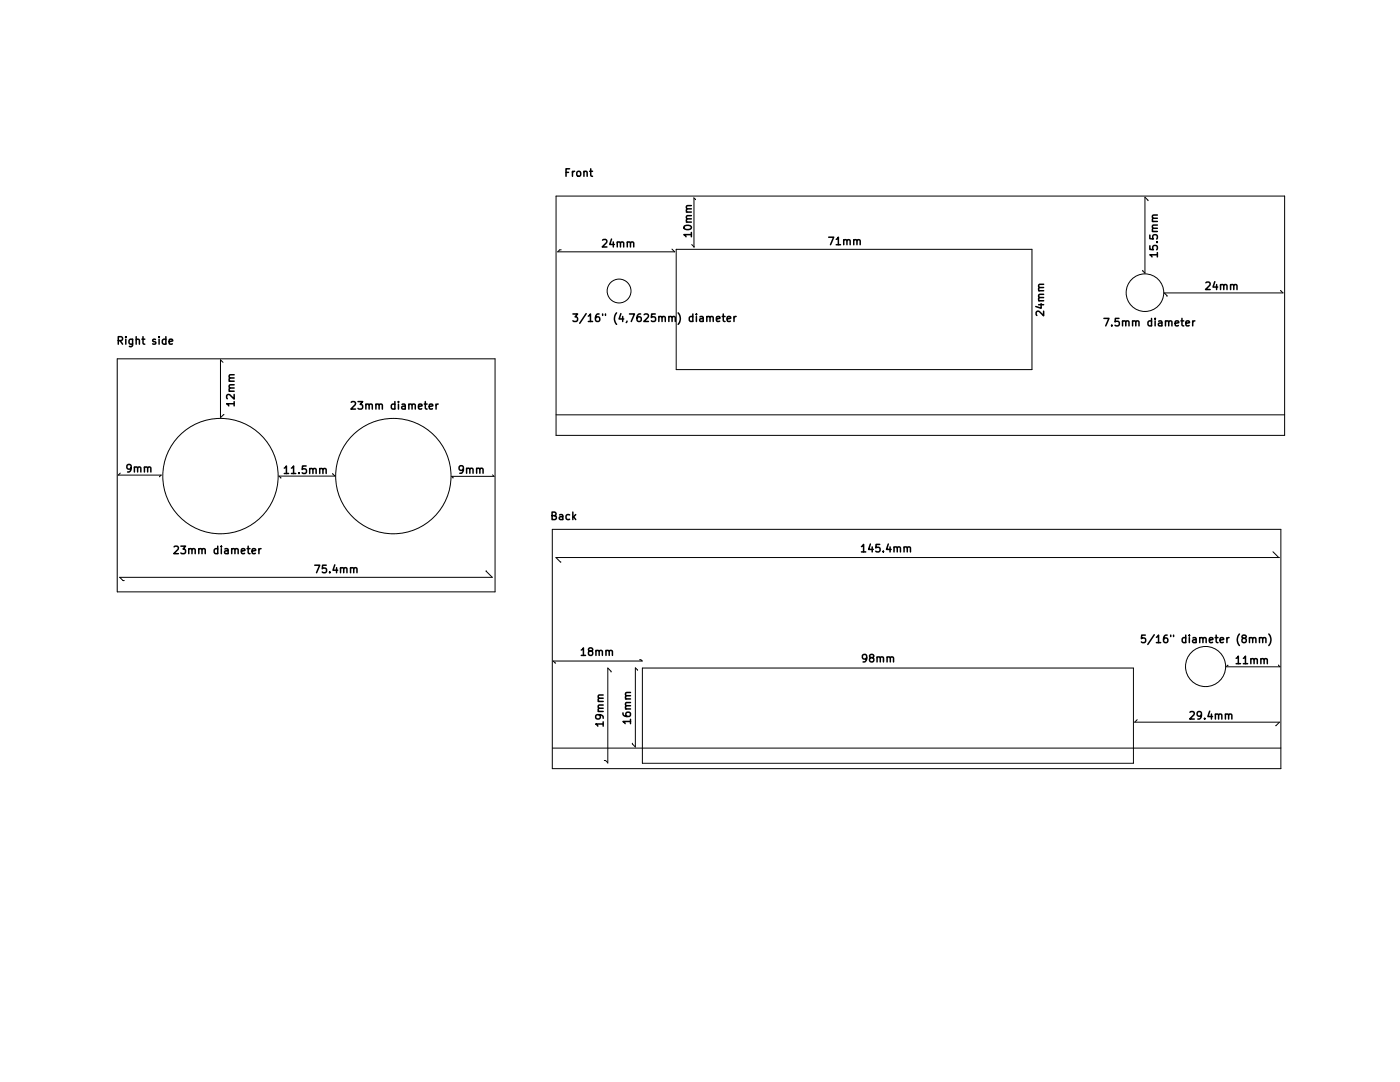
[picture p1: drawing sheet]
<svg xmlns="http://www.w3.org/2000/svg" width="279mm" height="216mm" viewBox="0 0 279 216" stroke-linecap="round" stroke-linejoin="round" font-family="sans-serif">
<defs><g id="words">
<g font-size="2.1">
<text x="112.8" y="35.3">Front</text>
<text x="138.1" y="47.1" transform="rotate(-90 138.1 47.1)">10mm</text>
<text x="120.4" y="49.3">24mm</text>
<text x="165.6" y="48.9">71mm</text>
<text x="231.1" y="50.9" transform="rotate(-90 231.1 50.9)">15.5mm</text>
<text x="240.8" y="57.9">24mm</text>
<text x="117.4" y="64.2">3/16&quot; (4,7625mm) diameter</text>
<text x="208.4" y="62.8" transform="rotate(-90 208.4 62.8)">24mm</text>
<text x="221.4" y="65.1">7.5mm diameter</text>
<text x="24" y="68.7">Right side</text>
<text x="46.8" y="80.9" transform="rotate(-90 46.8 80.9)">12mm</text>
<text x="71" y="81.7">23mm diameter</text>
<text x="25.3" y="94.3">9mm</text>
<text x="57.1" y="94.5">11.5mm</text>
<text x="91.6" y="94.5">9mm</text>
<text x="110" y="103.8">Back</text>
<text x="35.7" y="110.5">23mm diameter</text>
<text x="172.4" y="110.2">145.4mm</text>
<text x="63.2" y="114.4">75.4mm</text>
<text x="116.1" y="130.8">18mm</text>
<text x="230.2" y="128.3">5/16&quot; diameter (8mm)</text>
<text x="172.2" y="132.2">98mm</text>
<text x="246.8" y="132.5">11mm</text>
<text x="237.8" y="143.5">29.4mm</text>
<text x="120.5" y="144.8" transform="rotate(-90 120.5 144.8)">19mm</text>
<text x="125.9" y="144.3" transform="rotate(-90 125.9 144.3)">16mm</text>
</g>
</g></defs>
<g fill="none" stroke="#000" stroke-width=".2">
<path d="M111 39.1h145.4v47.8h-145.4zM138.5 39.5l.3 .4M138.5 39.6v9.7M134.1 49.7l.5 .6h-23.3l.4-.4h.3M134.9 49.7h71.1v24h-71.1zM138.1 48.8l.4 .5M229.1 40l-.6-.7v15.2l-.4-.5M232.4 58.5l.5 .6M255.5 58l.5 .4h-23.6M23.4 71.6h75.4v46.5h-75.4zM44.5 72.3l-.5-.5v11.5M24 94.4l-.4 .4h8.6"/>
<path d="M32.2 94.8l-.3 .3M44.7 82.7l-.7 .6M55.7 95l.3 .4M66.3 94.5l.6 .5h-11.3M98.3 94.7l.3 .4h-8.5l.3 .3M111 82.8h145.4M23.9 115.2l.6 .6h.3M97.1 113.9h-.1l1.2 1.3h-74.4M110.2 105.6h145.4v47.8h-145.4zM254.1 110.1l1.1 1.1M255.3 111.2h-144.4l1 .9M121.9 134.1l-.6-.8v19"/>
<path d="M126.8 133.2l.4 .5M126.8 133.3v15.7l-.6-.7M127.6 131.6h.3l.3 .3M128.2 131.9h-17.8l.5 .4M128.2 133.3h98v19h-98zM245.1 132.8l-.3 .1M255.2 132.7l.3 .4h-10.8M110.2 149.3h145.4M120.6 151.8h.2l.4 .4M227 143.6l-.6 .5h28.9l-.7 .7"/>
<circle cx="123.5" cy="58.1" r="2.38"/>
<circle cx="228.5" cy="58.4" r="3.8"/>
<circle cx="44" cy="95" r="11.5"/>
<circle cx="78.5" cy="95" r="11.5"/>
<circle cx="240.6" cy="133" r="4"/>
</g>
<g fill="none" stroke="#000" stroke-width=".3">
<path d="M114.3 62.6h1l-.5 .6 .4 .2v.6l-.2 .1-.7-.1M117 62.6l-1.3 1.9M144.1 63.1h.6M144.3 62.6v1.3l.4 .2M145.1 63.6l.7-.1v-.3l-.5-.1-.2 .3 .1 .7h.6M146.5 63.1v1M146.9 63.1l-.4 .3M220.3 63.5h1l-.6 1.5M238 64v1M238.5 64l-.5 .3M70.1 80.3l.6-.2 .3 .5-1 1h1M87.4 80.6l-.4 .3"/>
<path d="M34.7 109.1l.6-.1 .3 .4-.9 1.1h.9M52.1 109.5l-.4 .3M228.6 126.7h-.7l-.1 .7 .2-.1 .5 .1 .1 .2v.5l-.2 .1-.6-.1M230.4 126.7l-1.3 1.9M252 127.4l.2-.2 .4 .1v.9M253.2 126.5a1.72 1.72 0 0 1 0 2.3"/>
</g>
<use href="#words"/>
</svg>
